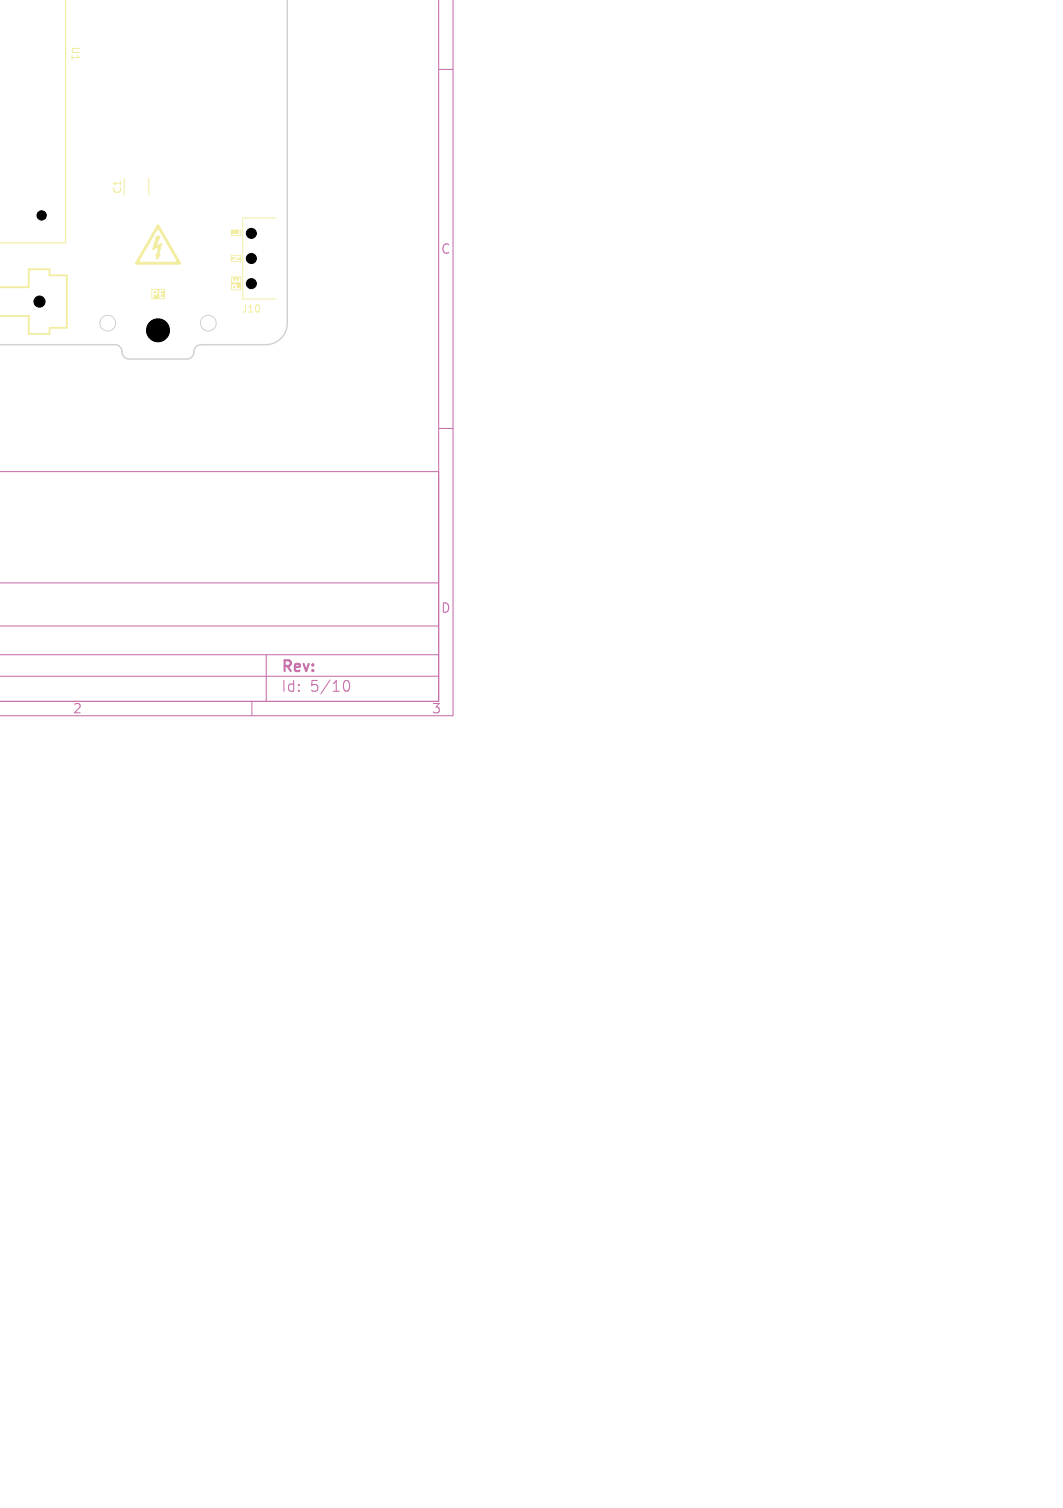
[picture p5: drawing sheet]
<svg xmlns="http://www.w3.org/2000/svg" width="148mm" height="210mm" viewBox="0 0 148 210" stroke-linecap="round" stroke-linejoin="round" font-family="sans-serif">
<defs><g id="words">
<g font-size="2.1" fill="#c872ab">
<text x="39.1" y="94">Rev:</text>
<text x="39.1" y="96.6">Id:</text>
<text x="43.2" y="96.6">5/10</text>
</g>
<g font-size="1.8" fill="#c872ab">
<text x="61.3" y="35.5">C</text>
<text x="61.3" y="85.5">D</text>
<text x="10.1" y="99.6">2</text>
<text x="60.1" y="99.6">3</text>
</g>
<g font-size="1.4" fill="#f2eda1">
<text x="9.8" y="6.4" transform="rotate(90 9.8 6.4)">U1</text>
<text x="17.1" y="27.1" transform="rotate(-90 17.1 27.1)">C1</text>
<text x="33.6" y="43.7">J10</text>
</g>
</g></defs>
<path d="M61.1 0v97.7h-61.2h61.2v-32h-61.1M63.1 0v99.7h-63.1M61.1 9.7h2M61.1 59.7h2M0 94.2h61.1M0 91.2h61.1M0 87.2h61.1M0 81.2h61.1M35.1 97.7v2M37.1 91.2v6.5M47.8 95.3a.55 .55 0 0 1 .4-.5h.1a.94 .94 0 0 1 0 1.5h-.1a.55 .55 0 0 1-.4-.6" fill="none" stroke="#c872ab" stroke-width=".15"/>
<g fill="#f2eda1">
<path d="M32.2 35.5h1.4v1h-1.4v-.2l.2 .1h1v-.2h-.7l.8-.5-.1-.1h-1.1v.2h.7l-.8 .5z"/>
<path d="M32.5 39.8h.3v.3h-.3z"/>
<path d="M32.2 38.5h1.4v1.9h-1.4v-.6h.1v.5h1.1l.1-.1-.1-.1h-.4v-.3l-.3-.3-.3 .1-.1 .2h-.1v-1.1h.1v.6h1.1l.1-.1-.1-.5h-.1v.4h-.4v-.3l-.2 .1v.2h-.2v-.4h-.3z"/>
<path d="M32.2 32h1.4v.9h-1.4v-.3l.2 .2h1l.1-.1-.1-.6-.1 .1v.4h-1.1z"/>
<path d="M21.4 40.6h.3v.2l-.3 .1z"/>
<path d="M21.1 40.2h1.9v1.5h-1.9v-1.2h.1v1h.2v-.4h.3l.2-.2 .1-.3-.1-.1h.3v1l.6 .1 .1-.1-.1-.1h-.4v-.4l.3-.1-.1-.1h-.2v-.2l.4-.1v-.1l-.9 .1-.6-.1-.2 .1z"/>
</g>
<path d="M9.1 0v33.8h-9.2" fill="none" stroke="#f2eda1" stroke-width=".15"/>
<path d="M17.3 24.8v2.4M20.7 24.8v2.4M21.7 35.4l.5 .1M38.4 30.4h-4.6v11.3h4.6" fill="none" stroke="#f2eda1" stroke-width=".14"/>
<path d="M0 40h4v-2.5h2.9v.9h2.4v7.3h-2.4v.8h-2.9v-2.5h-4" fill="none" stroke="#f2eda1" stroke-width=".25"/>
<path d="M22 31.5l3 5.2h-6z" fill="none" stroke="#f2eda1" stroke-width=".4"/>
<path d="M19.3 36.2l.2 .4M21.7 34.1l.2 .2M21.9 34.4l.2 .1M21.9 31.9h.2M24.7 36.2l-.2 .4" fill="none" stroke="#f2eda1" stroke-width=".2"/>
<path d="M21.8 32.9h.5l-.6 1.4 .8-.4-.5 1.7 .3-.1-.4 .6-.2-.7 .2 .2 .2-1.3-.8 .5z" fill="#f2eda1" stroke="#f2eda1" stroke-width=".14"/>
<path d="M40 0v45a3 3 0 0 1-3 3h-9a1.09 1.09 0 0 0-1 1.3l-.4 .5-.5 .2h-8.1a1.09 1.09 0 0 1-1-1.3l-.4-.5-.6-.2h-16.1" fill="none" stroke="#d0d2cd" stroke-width=".2"/>
<g fill="none" stroke="#d0d2cd" stroke-width=".14">
<circle cx="15" cy="45" r="1.1"/>
<circle cx="29" cy="45" r="1.1"/>
</g>
<g fill="#000" stroke="#000" stroke-width=".14">
<circle cx="5.8" cy="30" r=".65"/>
<circle cx="35" cy="32.5" r=".7"/>
<circle cx="35" cy="39.5" r=".7"/>
<circle cx="35" cy="36" r=".7"/>
<circle cx="5.5" cy="42" r=".77"/>
<circle cx="22" cy="46" r="1.6"/>
</g>
<use href="#words"/>
</svg>
